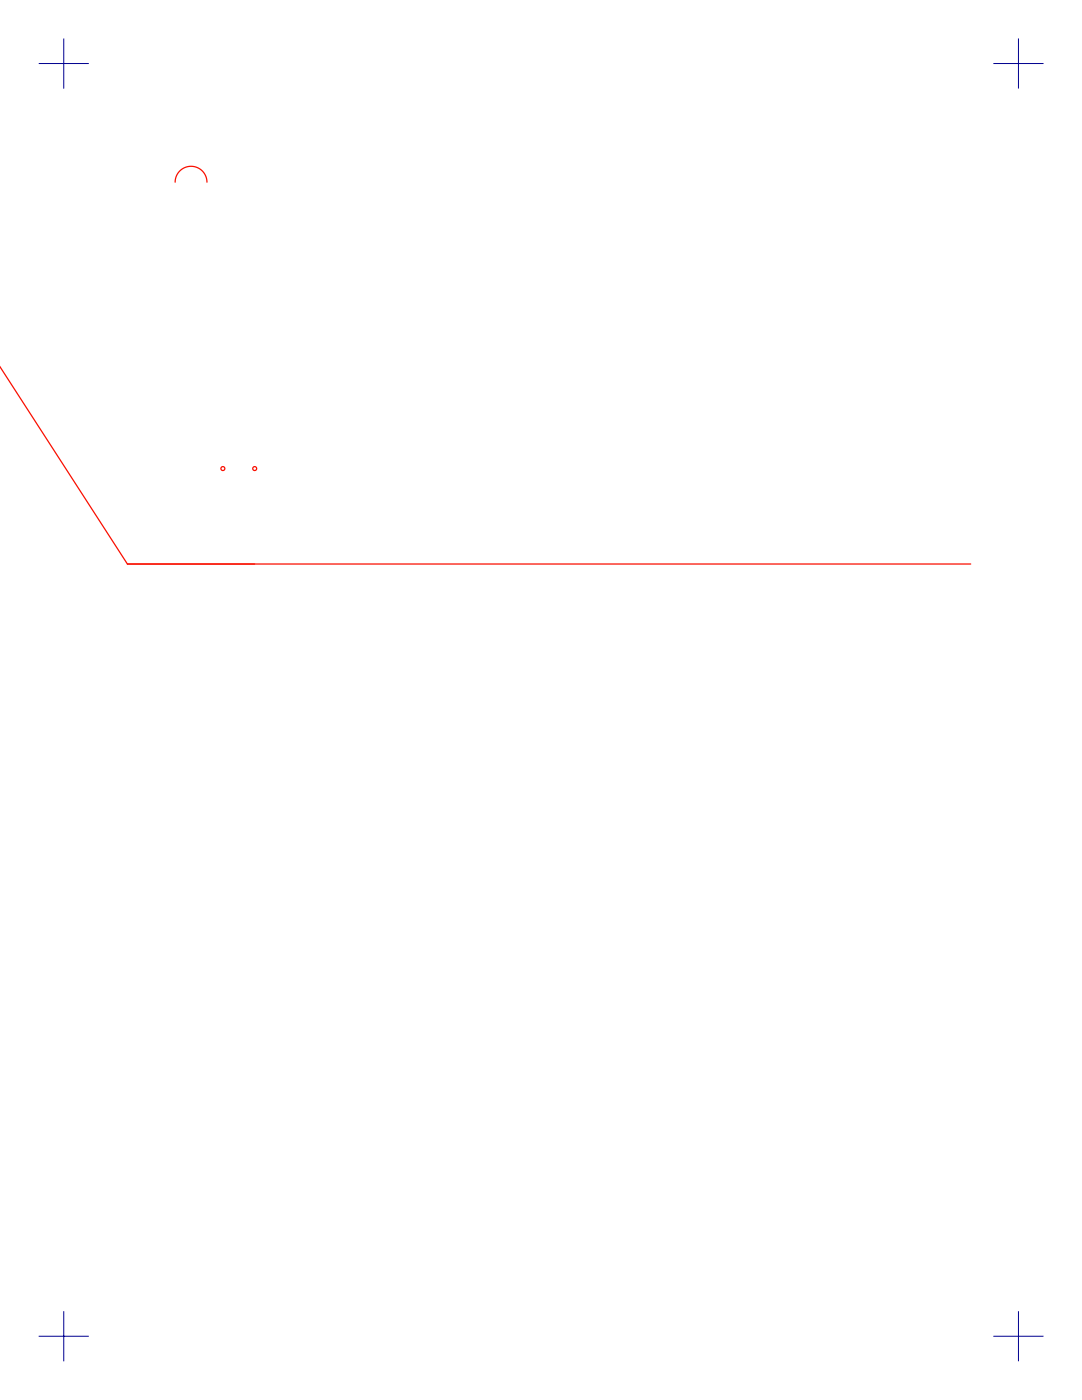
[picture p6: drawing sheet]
<svg xmlns="http://www.w3.org/2000/svg" width="216mm" height="279mm" viewBox="0 0 216 279" stroke-linecap="round" stroke-linejoin="round" font-family="sans-serif">
<g fill="none" stroke="#f90f00" stroke-width=".25">
<path d="M34.9 36.4a3.2 3.2 0 0 1 3.2-3.2 3.2 3.2 0 0 1 3.2 3.2M-.1 73.1l25.5 39.5h168.3"/>
<circle cx="44.5" cy="93.5" r=".4"/>
<circle cx="50.8" cy="93.5" r=".4"/>
</g>
<path d="M7.7 12.7h10M12.7 7.7v10M198.2 12.7h10M203.2 7.7v10M7.7 266.7h10M12.7 261.7v10M198.2 266.7h10M203.2 261.7v10" fill="none" stroke="#000090" stroke-width=".2"/>
</svg>
